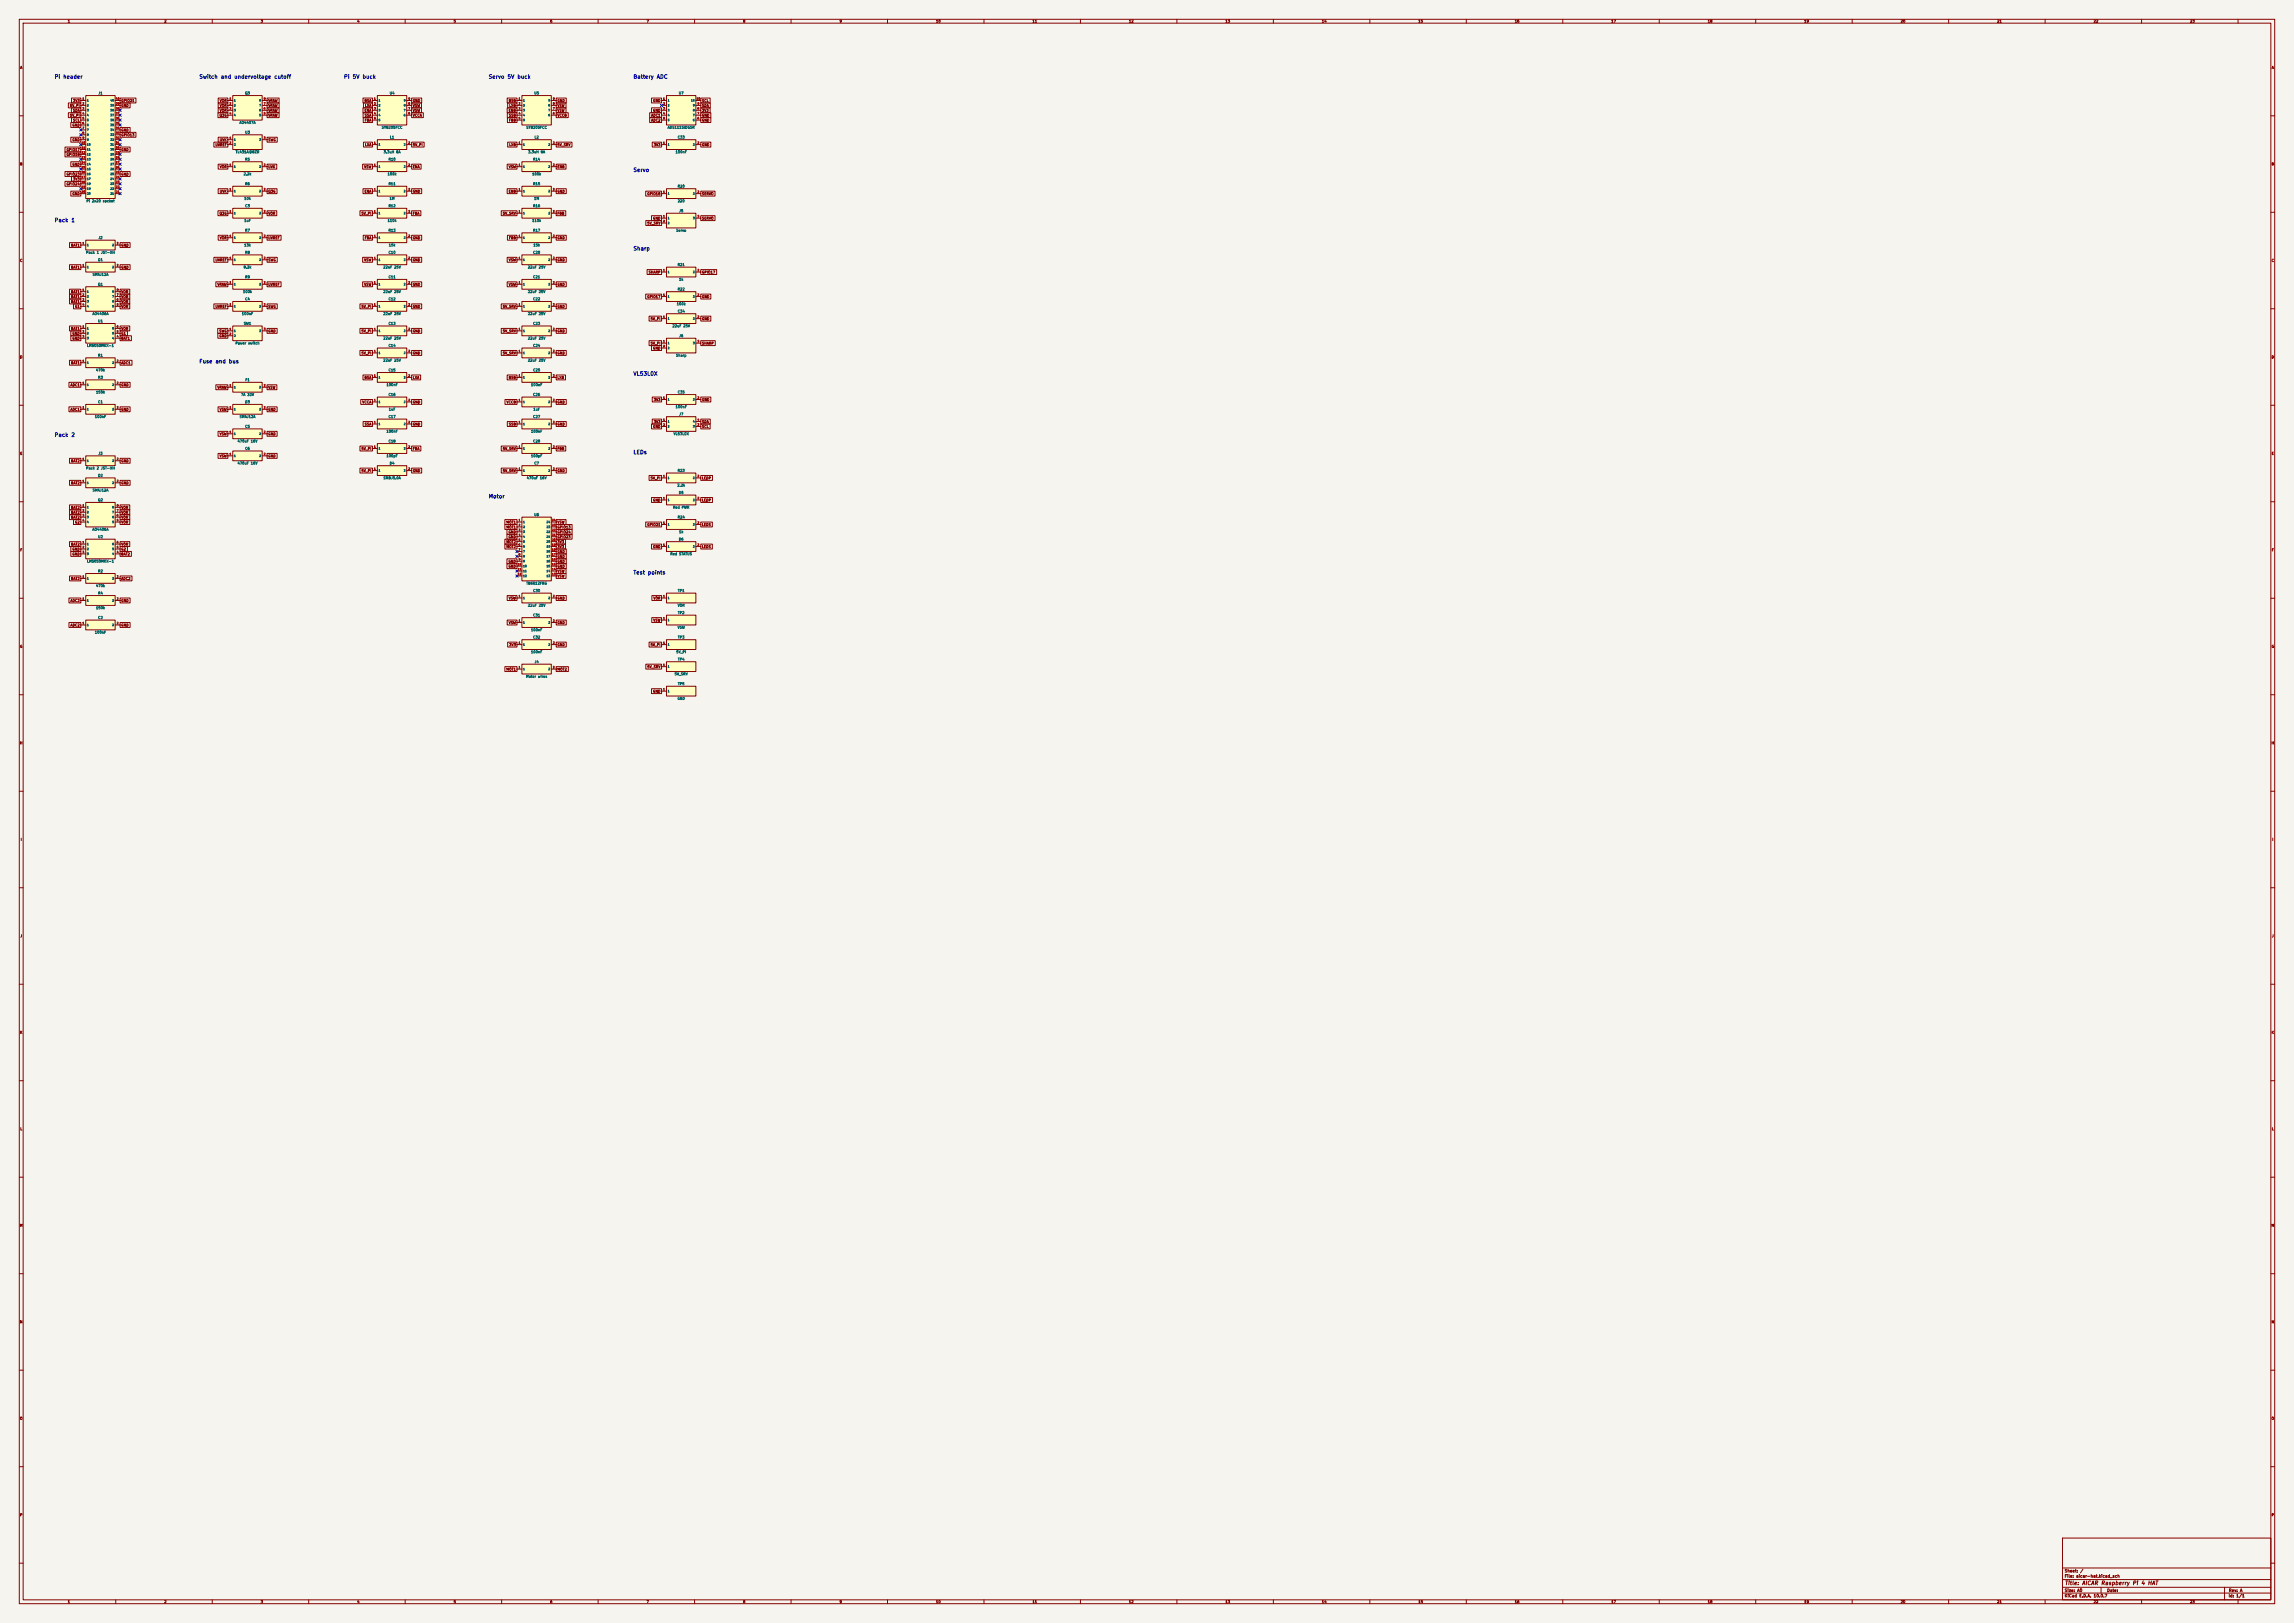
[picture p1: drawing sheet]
<svg xmlns="http://www.w3.org/2000/svg" width="1189mm" height="841mm" viewBox="0 0 1189 841" stroke-linecap="round" stroke-linejoin="round" font-family="sans-serif">
<defs><g id="words">
<g font-size="2" fill="#0000c2">
<text x="28" y="41">Pi header</text>
<text x="103" y="41">Switch and undervoltage cutoff</text>
<text x="178" y="41">Pi 5V buck</text>
<text x="253" y="41">Servo 5V buck</text>
<text x="328" y="41">Battery ADC</text>
<text x="328" y="90">Servo</text>
<text x="28" y="116">Pack 1</text>
<text x="328" y="130">Sharp</text>
<text x="103" y="189">Fuse and bus</text>
<text x="328" y="195">VL53L0X</text>
<text x="28" y="227">Pack 2</text>
<text x="328" y="236">LEDs</text>
<text x="253" y="259">Motor</text>
<text x="328" y="298">Test points</text>
</g>
<text font-size="2" fill="#840000" x="1070" y="822">Title: AICAR Raspberry Pi 4 HAT</text>
<g font-size="1.5" fill="#840000">
<text x="1070" y="815">Sheet: /</text>
<text x="1070" y="818">File: aicar-hat.kicad_sch</text>
<text x="1070" y="825">Size: A0</text>
<text x="1092" y="825">Date:</text>
<text x="1155" y="825">Rev: A</text>
<text x="1070" y="828">KiCad E.D.A. 10.0.7</text>
<text x="1155" y="828">Id: 1/1</text>
</g>
<g font-size="1.3" fill="#840000">
<text x="35" y="12">1</text>
<text x="85" y="12">2</text>
<text x="135" y="12">3</text>
<text x="185" y="12">4</text>
<text x="235" y="12">5</text>
<text x="285" y="12">6</text>
<text x="335" y="12">7</text>
<text x="385" y="12">8</text>
<text x="435" y="12">9</text>
<text x="485" y="12">10</text>
<text x="535" y="12">11</text>
<text x="585" y="12">12</text>
<text x="635" y="12">13</text>
<text x="685" y="12">14</text>
<text x="735" y="12">15</text>
<text x="785" y="12">16</text>
<text x="835" y="12">17</text>
<text x="885" y="12">18</text>
<text x="935" y="12">19</text>
<text x="985" y="12">20</text>
<text x="1035" y="12">21</text>
<text x="1085" y="12">22</text>
<text x="1135" y="12">23</text>
<text x="10" y="36">A</text>
<text x="1177" y="36">A</text>
<text x="38" y="53">3V3</text>
<text x="63" y="53">GPIO21</text>
<text x="114" y="53">VOR</text>
<text x="139" y="53">VRAW</text>
<text x="189" y="53">BSA</text>
<text x="214" y="53">GND</text>
<text x="264" y="53">BSB</text>
<text x="289" y="53">GND</text>
<text x="338" y="53">GND</text>
<text x="364" y="53">SCL</text>
<text x="36" y="56">5V_PI</text>
<text x="38" y="58">SDA</text>
<text x="63" y="56">GND</text>
<text x="114" y="56">VOR</text>
<text x="114" y="58">VOR</text>
<text x="139" y="58">VRAW</text>
<text x="139" y="56">VRAW</text>
<text x="189" y="58">ENA</text>
<text x="189" y="56">LXA</text>
<text x="214" y="58">VSW</text>
<text x="214" y="56">VSW</text>
<text x="264" y="58">ENB</text>
<text x="264" y="56">LXB</text>
<text x="289" y="58">VSW</text>
<text x="289" y="56">VSW</text>
<text x="338" y="58">GND</text>
<text x="364" y="58">3V3</text>
<text x="364" y="56">SDA</text>
<text x="36" y="61">5V_PI</text>
<text x="37" y="66">GND</text>
<text x="38" y="63">SCL</text>
<text x="114" y="61">Q3G</text>
<text x="139" y="61">VRAW</text>
<text x="189" y="61">SSA</text>
<text x="189" y="63">FBA</text>
<text x="214" y="61">VCCA</text>
<text x="264" y="61">SSB</text>
<text x="264" y="63">FBB</text>
<text x="289" y="61">VCCB</text>
<text x="337" y="61">ADC1</text>
<text x="337" y="63">ADC2</text>
<text x="364" y="63">GND</text>
<text x="364" y="61">GND</text>
<text x="63" y="71">GPIO13</text>
<text x="63" y="68">GND</text>
<text x="37" y="73">GND</text>
<text x="111" y="76">UVREF</text>
<text x="114" y="73">UVK</text>
<text x="139" y="73">SWG</text>
<text x="189" y="76">LXA</text>
<text x="214" y="76">5V_PI</text>
<text x="264" y="76">LXB</text>
<text x="289" y="76">5V_SRV</text>
<text x="339" y="76">3V3</text>
<text x="364" y="76">GND</text>
<text x="34" y="79">GPIO17</text>
<text x="34" y="81">GPIO18</text>
<text x="63" y="79">GND</text>
<text x="10" y="86">B</text>
<text x="37" y="86">GND</text>
<text x="114" y="87">VOR</text>
<text x="139" y="87">UVK</text>
<text x="189" y="87">VSW</text>
<text x="214" y="87">ENA</text>
<text x="264" y="87">VSW</text>
<text x="289" y="87">ENB</text>
<text x="1177" y="86">B</text>
<text x="34" y="91">GPIO23</text>
<text x="38" y="94">3V3</text>
<text x="63" y="91">GND</text>
<text x="34" y="96">GPIO24</text>
<text x="37" y="101">GND</text>
<text x="114" y="100">UVK</text>
<text x="139" y="100">Q3G</text>
<text x="189" y="100">ENA</text>
<text x="214" y="100">GND</text>
<text x="264" y="100">ENB</text>
<text x="289" y="100">GND</text>
<text x="335" y="101">GPIO18</text>
<text x="364" y="101">SERVO</text>
<text x="114" y="112">Q3G</text>
<text x="139" y="112">VOR</text>
<text x="187" y="112">5V_PI</text>
<text x="214" y="112">FBA</text>
<text x="260" y="112">5V_SRV</text>
<text x="289" y="112">FBB</text>
<text x="335" y="117">5V_SRV</text>
<text x="338" y="114">GND</text>
<text x="364" y="114">SERVO</text>
<text x="114" y="124">VOR</text>
<text x="139" y="124">UVREF</text>
<text x="189" y="124">FBA</text>
<text x="214" y="124">GND</text>
<text x="264" y="124">FBB</text>
<text x="289" y="124">GND</text>
<text x="37" y="128">BAT1</text>
<text x="63" y="128">GND</text>
<text x="10" y="136">C</text>
<text x="111" y="136">UVREF</text>
<text x="139" y="136">SWG</text>
<text x="189" y="136">VSW</text>
<text x="214" y="136">GND</text>
<text x="264" y="136">VSW</text>
<text x="289" y="136">GND</text>
<text x="1177" y="136">C</text>
<text x="37" y="139">BAT1</text>
<text x="63" y="139">GND</text>
<text x="336" y="142">SHARP</text>
<text x="364" y="142">GPIO17</text>
<text x="113" y="148">VRAW</text>
<text x="139" y="148">UVREF</text>
<text x="189" y="148">VSW</text>
<text x="214" y="148">GND</text>
<text x="264" y="148">VSW</text>
<text x="289" y="148">GND</text>
<text x="37" y="152">BAT1</text>
<text x="37" y="155">BAT1</text>
<text x="63" y="155">VOR</text>
<text x="63" y="152">VOR</text>
<text x="335" y="155">GPIO17</text>
<text x="364" y="155">GND</text>
<text x="37" y="157">BAT1</text>
<text x="39" y="160">G1</text>
<text x="63" y="157">VOR</text>
<text x="63" y="160">VOR</text>
<text x="111" y="160">UVREF</text>
<text x="139" y="160">SWG</text>
<text x="187" y="160">5V_PI</text>
<text x="214" y="160">GND</text>
<text x="260" y="160">5V_SRV</text>
<text x="289" y="160">GND</text>
<text x="337" y="166">5V_PI</text>
<text x="364" y="166">GND</text>
<text x="37" y="171">BAT1</text>
<text x="37" y="174">GND</text>
<text x="63" y="171">VOR</text>
<text x="63" y="174">G1</text>
<text x="113" y="173">SWG</text>
<text x="139" y="173">GND</text>
<text x="187" y="173">5V_PI</text>
<text x="214" y="173">GND</text>
<text x="260" y="173">5V_SRV</text>
<text x="289" y="173">GND</text>
<text x="37" y="176">GND</text>
<text x="63" y="176">BAT1</text>
<text x="114" y="175">GND</text>
<text x="337" y="179">5V_PI</text>
<text x="364" y="179">SHARP</text>
<text x="10" y="186">D</text>
<text x="187" y="184">5V_PI</text>
<text x="214" y="184">GND</text>
<text x="260" y="184">5V_SRV</text>
<text x="289" y="184">GND</text>
<text x="338" y="181">GND</text>
<text x="1177" y="186">D</text>
<text x="37" y="189">BAT1</text>
<text x="63" y="189">ADC1</text>
<text x="189" y="197">BSA</text>
<text x="214" y="197">LXA</text>
<text x="264" y="197">BSB</text>
<text x="289" y="197">LXB</text>
<text x="36" y="200">ADC1</text>
<text x="63" y="200">GND</text>
<text x="113" y="202">VRAW</text>
<text x="139" y="202">VSW</text>
<text x="188" y="209">VCCA</text>
<text x="214" y="209">GND</text>
<text x="262" y="209">VCCB</text>
<text x="289" y="209">GND</text>
<text x="339" y="208">3V3</text>
<text x="364" y="208">GND</text>
<text x="36" y="213">ADC1</text>
<text x="63" y="213">GND</text>
<text x="114" y="213">VSW</text>
<text x="139" y="213">GND</text>
<text x="189" y="221">SSA</text>
<text x="214" y="221">GND</text>
<text x="264" y="221">SSB</text>
<text x="289" y="221">GND</text>
<text x="339" y="219">3V3</text>
<text x="364" y="219">SDA</text>
<text x="114" y="226">VSW</text>
<text x="139" y="226">GND</text>
<text x="338" y="222">GND</text>
<text x="364" y="222">SCL</text>
<text x="187" y="233">5V_PI</text>
<text x="214" y="233">FBA</text>
<text x="260" y="233">5V_SRV</text>
<text x="289" y="233">FBB</text>
<text x="10" y="236">E</text>
<text x="37" y="240">BAT2</text>
<text x="63" y="240">GND</text>
<text x="114" y="237">VSW</text>
<text x="139" y="237">GND</text>
<text x="1177" y="236">E</text>
<text x="187" y="245">5V_PI</text>
<text x="214" y="245">GND</text>
<text x="260" y="245">5V_SRV</text>
<text x="289" y="245">GND</text>
<text x="37" y="251">BAT2</text>
<text x="63" y="251">GND</text>
<text x="337" y="249">5V_PI</text>
<text x="364" y="249">LEDP</text>
<text x="37" y="264">BAT2</text>
<text x="63" y="264">VOR</text>
<text x="338" y="260">GND</text>
<text x="364" y="260">LEDP</text>
<text x="37" y="266">BAT2</text>
<text x="37" y="269">BAT2</text>
<text x="63" y="266">VOR</text>
<text x="63" y="269">VOR</text>
<text x="39" y="272">G2</text>
<text x="63" y="272">VOR</text>
<text x="262" y="272">MOT1</text>
<text x="262" y="274">MOT1</text>
<text x="289" y="272">VSW</text>
<text x="289" y="274">GPIO13</text>
<text x="335" y="273">GPIO21</text>
<text x="364" y="273">LEDS</text>
<text x="262" y="282">MOT2</text>
<text x="263" y="277">GND</text>
<text x="263" y="279">GND</text>
<text x="289" y="282">3V3</text>
<text x="289" y="279">GPIO23</text>
<text x="289" y="277">GPIO24</text>
<text x="10" y="286">F</text>
<text x="37" y="283">BAT2</text>
<text x="37" y="286">GND</text>
<text x="63" y="283">VOR</text>
<text x="63" y="286">G2</text>
<text x="262" y="284">MOT2</text>
<text x="289" y="284">3V3</text>
<text x="289" y="287">GND</text>
<text x="338" y="284">GND</text>
<text x="364" y="284">LEDS</text>
<text x="1177" y="286">F</text>
<text x="37" y="288">GND</text>
<text x="63" y="288">BAT2</text>
<text x="263" y="292">GND</text>
<text x="289" y="289">GND</text>
<text x="289" y="292">GND</text>
<text x="263" y="294">GND</text>
<text x="289" y="300">VSW</text>
<text x="289" y="297">VSW</text>
<text x="289" y="294">GND</text>
<text x="37" y="301">BAT2</text>
<text x="63" y="301">ADC2</text>
<text x="264" y="311">VSW</text>
<text x="289" y="311">GND</text>
<text x="339" y="311">VOR</text>
<text x="36" y="312">ADC2</text>
<text x="63" y="312">GND</text>
<text x="264" y="324">VSW</text>
<text x="289" y="324">GND</text>
<text x="338" y="322">VSW</text>
<text x="36" y="325">ADC2</text>
<text x="63" y="325">GND</text>
<text x="10" y="336">G</text>
<text x="264" y="335">3V3</text>
<text x="289" y="335">GND</text>
<text x="337" y="335">5V_PI</text>
<text x="1177" y="336">G</text>
<text x="262" y="348">MOT1</text>
<text x="289" y="348">MOT2</text>
<text x="335" y="346">5V_SRV</text>
<text x="338" y="359">GND</text>
<text x="10" y="386">H</text>
<text x="1177" y="386">H</text>
<text x="11" y="436">I</text>
<text x="1178" y="436">I</text>
<text x="10" y="486">J</text>
<text x="1177" y="486">J</text>
<text x="10" y="536">K</text>
<text x="1177" y="536">K</text>
<text x="10" y="586">L</text>
<text x="1177" y="586">L</text>
<text x="10" y="636">M</text>
<text x="1177" y="636">M</text>
<text x="10" y="686">N</text>
<text x="1177" y="686">N</text>
<text x="10" y="736">O</text>
<text x="1177" y="736">O</text>
<text x="10" y="786">P</text>
<text x="1177" y="786">P</text>
<text x="35" y="831">1</text>
<text x="85" y="831">2</text>
<text x="135" y="831">3</text>
<text x="185" y="831">4</text>
<text x="235" y="831">5</text>
<text x="285" y="831">6</text>
<text x="335" y="831">7</text>
<text x="385" y="831">8</text>
<text x="435" y="831">9</text>
<text x="485" y="831">10</text>
<text x="535" y="831">11</text>
<text x="585" y="831">12</text>
<text x="635" y="831">13</text>
<text x="685" y="831">14</text>
<text x="735" y="831">15</text>
<text x="785" y="831">16</text>
<text x="835" y="831">17</text>
<text x="885" y="831">18</text>
<text x="935" y="831">19</text>
<text x="985" y="831">20</text>
<text x="1035" y="831">21</text>
<text x="1085" y="831">22</text>
<text x="1135" y="831">23</text>
</g>
<g font-size="1.3" fill="#006464">
<text x="51" y="49">J1</text>
<text x="127" y="49">Q3</text>
<text x="202" y="49">U4</text>
<text x="277" y="49">U5</text>
<text x="352" y="49">U7</text>
<text x="124" y="64">AO4407A</text>
<text x="127" y="70">U3</text>
<text x="198" y="67">SY8205FCC</text>
<text x="273" y="67">SY8205FCC</text>
<text x="346" y="67">ADS1115IDGSR</text>
<text x="202" y="72">L1</text>
<text x="277" y="72">L2</text>
<text x="351" y="72">C33</text>
<text x="122" y="80">TL431AIDBZR</text>
<text x="127" y="84">R5</text>
<text x="199" y="80">3.3uH 8A</text>
<text x="201" y="84">R10</text>
<text x="274" y="80">3.3uH 8A</text>
<text x="276" y="84">R14</text>
<text x="350" y="80">100nF</text>
<text x="126" y="91">2.2k</text>
<text x="201" y="91">100k</text>
<text x="276" y="91">100k</text>
<text x="127" y="96">R6</text>
<text x="201" y="96">R11</text>
<text x="276" y="96">R15</text>
<text x="351" y="97">R20</text>
<text x="45" y="105">Pi 2x20 socket</text>
<text x="126" y="104">10k</text>
<text x="127" y="108">C3</text>
<text x="201" y="108">R12</text>
<text x="202" y="104">1M</text>
<text x="276" y="108">R16</text>
<text x="277" y="104">1M</text>
<text x="351" y="105">220</text>
<text x="352" y="110">J5</text>
<text x="126" y="115">1uF</text>
<text x="201" y="115">110k</text>
<text x="276" y="115">110k</text>
<text x="51" y="124">J2</text>
<text x="127" y="120">R7</text>
<text x="201" y="120">R13</text>
<text x="276" y="120">R17</text>
<text x="350" y="120">Servo</text>
<text x="44" y="132">Pack 1 JST-XH</text>
<text x="126" y="128">13k</text>
<text x="127" y="132">R8</text>
<text x="201" y="132">C10</text>
<text x="201" y="128">15k</text>
<text x="276" y="132">C20</text>
<text x="276" y="128">15k</text>
<text x="51" y="136">D1</text>
<text x="48" y="143">SMAJ12A</text>
<text x="126" y="139">8.2k</text>
<text x="199" y="139">22uF 25V</text>
<text x="273" y="139">22uF 25V</text>
<text x="351" y="138">R21</text>
<text x="51" y="148">Q1</text>
<text x="127" y="144">R9</text>
<text x="201" y="144">C11</text>
<text x="276" y="144">C21</text>
<text x="352" y="146">1k</text>
<text x="126" y="152">100k</text>
<text x="127" y="156">C4</text>
<text x="199" y="152">22uF 25V</text>
<text x="201" y="156">C12</text>
<text x="273" y="152">22uF 25V</text>
<text x="276" y="156">C22</text>
<text x="351" y="151">R22</text>
<text x="351" y="158">100k</text>
<text x="48" y="164">AO4406A</text>
<text x="51" y="167">U1</text>
<text x="125" y="164">100nF</text>
<text x="199" y="164">22uF 25V</text>
<text x="273" y="164">22uF 25V</text>
<text x="351" y="162">C34</text>
<text x="126" y="169">SW1</text>
<text x="201" y="169">C13</text>
<text x="276" y="169">C23</text>
<text x="348" y="170">22uF 25V</text>
<text x="122" y="179">Power switch</text>
<text x="199" y="176">22uF 25V</text>
<text x="273" y="176">22uF 25V</text>
<text x="352" y="175">J6</text>
<text x="45" y="180">LM5050MKX-1</text>
<text x="51" y="185">R1</text>
<text x="201" y="180">C14</text>
<text x="276" y="180">C24</text>
<text x="350" y="185">Sharp</text>
<text x="199" y="188">22uF 25V</text>
<text x="273" y="188">22uF 25V</text>
<text x="50" y="193">470k</text>
<text x="51" y="197">R3</text>
<text x="127" y="198">F1</text>
<text x="201" y="193">C15</text>
<text x="276" y="193">C25</text>
<text x="200" y="200">100nF</text>
<text x="275" y="200">100nF</text>
<text x="50" y="204">150k</text>
<text x="51" y="209">C1</text>
<text x="125" y="205">7A 32V</text>
<text x="127" y="209">D3</text>
<text x="201" y="205">C16</text>
<text x="276" y="205">C26</text>
<text x="351" y="204">C35</text>
<text x="201" y="213">1uF</text>
<text x="276" y="213">1uF</text>
<text x="350" y="212">100nF</text>
<text x="352" y="216">J7</text>
<text x="49" y="217">100nF</text>
<text x="124" y="217">SMAJ12A</text>
<text x="127" y="222">C5</text>
<text x="201" y="217">C17</text>
<text x="276" y="217">C27</text>
<text x="200" y="224">100nF</text>
<text x="275" y="224">100nF</text>
<text x="349" y="226">VL53L0X</text>
<text x="123" y="230">470uF 16V</text>
<text x="127" y="233">C6</text>
<text x="201" y="230">C18</text>
<text x="276" y="230">C28</text>
<text x="51" y="236">J3</text>
<text x="200" y="237">100pF</text>
<text x="275" y="237">100pF</text>
<text x="44" y="244">Pack 2 JST-XH</text>
<text x="123" y="241">470uF 16V</text>
<text x="202" y="241">D4</text>
<text x="277" y="241">C7</text>
<text x="351" y="245">R23</text>
<text x="51" y="247">D2</text>
<text x="199" y="249">SMBJ5.0A</text>
<text x="273" y="249">470uF 16V</text>
<text x="48" y="255">SMAJ12A</text>
<text x="351" y="252">2.2k</text>
<text x="352" y="256">D5</text>
<text x="51" y="260">Q2</text>
<text x="349" y="264">Red PWR</text>
<text x="277" y="268">U6</text>
<text x="351" y="269">R24</text>
<text x="48" y="275">AO4406A</text>
<text x="51" y="279">U2</text>
<text x="352" y="280">D6</text>
<text x="352" y="277">1k</text>
<text x="347" y="288">Red STATUS</text>
<text x="45" y="292">LM5050MKX-1</text>
<text x="51" y="297">R2</text>
<text x="50" y="304">470k</text>
<text x="273" y="303">TB6612FNG</text>
<text x="51" y="308">R4</text>
<text x="276" y="307">C30</text>
<text x="351" y="307">TP1</text>
<text x="50" y="316">150k</text>
<text x="273" y="315">22uF 25V</text>
<text x="351" y="315">VOR</text>
<text x="51" y="321">C2</text>
<text x="276" y="320">C31</text>
<text x="351" y="318">TP2</text>
<text x="49" y="329">100nF</text>
<text x="275" y="327">100nF</text>
<text x="351" y="326">VSW</text>
<text x="276" y="331">C32</text>
<text x="351" y="331">TP3</text>
<text x="275" y="339">100nF</text>
<text x="350" y="339">5V_PI</text>
<text x="277" y="344">J4</text>
<text x="351" y="343">TP4</text>
<text x="272" y="351">Motor wires</text>
<text x="350" y="350">5V_SRV</text>
<text x="351" y="355">TP5</text>
<text x="351" y="363">GND</text>
</g>
<g font-size="1" fill="#a90000">
<text x="43" y="52">1</text>
<text x="60" y="52">40</text>
<text x="119" y="52">1</text>
<text x="137" y="52">8</text>
<text x="194" y="52">1</text>
<text x="212" y="52">9</text>
<text x="269" y="52">1</text>
<text x="286" y="52">9</text>
<text x="344" y="52">1</text>
<text x="361" y="52">10</text>
<text x="43" y="54">2</text>
<text x="43" y="57">3</text>
<text x="43" y="60">4</text>
<text x="60" y="60">37</text>
<text x="60" y="57">38</text>
<text x="60" y="54">39</text>
<text x="119" y="54">2</text>
<text x="119" y="57">3</text>
<text x="119" y="60">4</text>
<text x="137" y="60">5</text>
<text x="137" y="57">6</text>
<text x="137" y="54">7</text>
<text x="194" y="54">2</text>
<text x="194" y="57">3</text>
<text x="194" y="60">4</text>
<text x="212" y="60">6</text>
<text x="212" y="57">7</text>
<text x="212" y="54">8</text>
<text x="269" y="54">2</text>
<text x="269" y="57">3</text>
<text x="269" y="60">4</text>
<text x="286" y="60">6</text>
<text x="286" y="57">7</text>
<text x="286" y="54">8</text>
<text x="344" y="54">2</text>
<text x="344" y="57">3</text>
<text x="344" y="60">4</text>
<text x="361" y="60">7</text>
<text x="361" y="57">8</text>
<text x="361" y="54">9</text>
<text x="43" y="62">5</text>
<text x="43" y="65">6</text>
<text x="60" y="65">35</text>
<text x="60" y="62">36</text>
<text x="194" y="62">5</text>
<text x="269" y="62">5</text>
<text x="344" y="62">5</text>
<text x="361" y="62">6</text>
<text x="43" y="67">7</text>
<text x="43" y="70">8</text>
<text x="60" y="70">33</text>
<text x="60" y="67">34</text>
<text x="42" y="75">10</text>
<text x="42" y="77">11</text>
<text x="43" y="72">9</text>
<text x="60" y="77">30</text>
<text x="60" y="75">31</text>
<text x="60" y="72">32</text>
<text x="119" y="72">1</text>
<text x="119" y="75">2</text>
<text x="137" y="72">3</text>
<text x="194" y="75">1</text>
<text x="212" y="75">2</text>
<text x="269" y="75">1</text>
<text x="286" y="75">2</text>
<text x="344" y="75">1</text>
<text x="361" y="75">2</text>
<text x="42" y="80">12</text>
<text x="42" y="82">13</text>
<text x="60" y="82">28</text>
<text x="60" y="80">29</text>
<text x="42" y="85">14</text>
<text x="42" y="87">15</text>
<text x="42" y="90">16</text>
<text x="60" y="90">25</text>
<text x="60" y="87">26</text>
<text x="60" y="85">27</text>
<text x="119" y="86">1</text>
<text x="137" y="86">2</text>
<text x="194" y="86">1</text>
<text x="212" y="86">2</text>
<text x="269" y="86">1</text>
<text x="286" y="86">2</text>
<text x="42" y="93">17</text>
<text x="42" y="95">18</text>
<text x="60" y="95">23</text>
<text x="60" y="93">24</text>
<text x="42" y="98">19</text>
<text x="42" y="100">20</text>
<text x="60" y="100">21</text>
<text x="60" y="98">22</text>
<text x="119" y="99">1</text>
<text x="137" y="99">2</text>
<text x="194" y="99">1</text>
<text x="212" y="99">2</text>
<text x="269" y="99">1</text>
<text x="286" y="99">2</text>
<text x="344" y="100">1</text>
<text x="361" y="100">2</text>
<text x="119" y="110">1</text>
<text x="137" y="110">2</text>
<text x="194" y="110">1</text>
<text x="212" y="110">2</text>
<text x="269" y="110">1</text>
<text x="286" y="110">2</text>
<text x="344" y="113">1</text>
<text x="361" y="113">3</text>
<text x="344" y="115">2</text>
<text x="119" y="123">1</text>
<text x="137" y="123">2</text>
<text x="194" y="123">1</text>
<text x="212" y="123">2</text>
<text x="269" y="123">1</text>
<text x="286" y="123">2</text>
<text x="43" y="127">1</text>
<text x="60" y="127">2</text>
<text x="119" y="134">1</text>
<text x="137" y="134">2</text>
<text x="194" y="134">1</text>
<text x="212" y="134">2</text>
<text x="269" y="134">1</text>
<text x="286" y="134">2</text>
<text x="43" y="138">1</text>
<text x="60" y="138">2</text>
<text x="344" y="141">1</text>
<text x="361" y="141">2</text>
<text x="119" y="147">1</text>
<text x="137" y="147">2</text>
<text x="194" y="147">1</text>
<text x="212" y="147">2</text>
<text x="269" y="147">1</text>
<text x="286" y="147">2</text>
<text x="43" y="151">1</text>
<text x="43" y="153">2</text>
<text x="60" y="153">7</text>
<text x="60" y="151">8</text>
<text x="344" y="153">1</text>
<text x="361" y="153">2</text>
<text x="43" y="156">3</text>
<text x="43" y="159">4</text>
<text x="60" y="159">5</text>
<text x="60" y="156">6</text>
<text x="119" y="159">1</text>
<text x="137" y="159">2</text>
<text x="194" y="159">1</text>
<text x="212" y="159">2</text>
<text x="269" y="159">1</text>
<text x="286" y="159">2</text>
<text x="344" y="165">1</text>
<text x="361" y="165">2</text>
<text x="43" y="170">1</text>
<text x="43" y="173">2</text>
<text x="60" y="173">5</text>
<text x="60" y="170">6</text>
<text x="119" y="171">1</text>
<text x="119" y="174">2</text>
<text x="137" y="171">3</text>
<text x="194" y="171">1</text>
<text x="212" y="171">2</text>
<text x="269" y="171">1</text>
<text x="286" y="171">2</text>
<text x="43" y="175">3</text>
<text x="60" y="175">4</text>
<text x="344" y="178">1</text>
<text x="361" y="178">3</text>
<text x="194" y="183">1</text>
<text x="212" y="183">2</text>
<text x="269" y="183">1</text>
<text x="286" y="183">2</text>
<text x="344" y="180">2</text>
<text x="43" y="188">1</text>
<text x="60" y="188">2</text>
<text x="194" y="195">1</text>
<text x="212" y="195">2</text>
<text x="269" y="195">1</text>
<text x="286" y="195">2</text>
<text x="43" y="199">1</text>
<text x="60" y="199">2</text>
<text x="119" y="200">1</text>
<text x="137" y="200">2</text>
<text x="194" y="208">1</text>
<text x="212" y="208">2</text>
<text x="269" y="208">1</text>
<text x="286" y="208">2</text>
<text x="344" y="207">1</text>
<text x="361" y="207">2</text>
<text x="43" y="212">1</text>
<text x="60" y="212">2</text>
<text x="119" y="212">1</text>
<text x="137" y="212">2</text>
<text x="194" y="220">1</text>
<text x="212" y="220">2</text>
<text x="269" y="220">1</text>
<text x="286" y="220">2</text>
<text x="344" y="218">1</text>
<text x="344" y="221">2</text>
<text x="361" y="221">3</text>
<text x="361" y="218">4</text>
<text x="119" y="225">1</text>
<text x="137" y="225">2</text>
<text x="194" y="232">1</text>
<text x="212" y="232">2</text>
<text x="269" y="232">1</text>
<text x="286" y="232">2</text>
<text x="43" y="239">1</text>
<text x="60" y="239">2</text>
<text x="119" y="236">1</text>
<text x="137" y="236">2</text>
<text x="194" y="244">1</text>
<text x="212" y="244">2</text>
<text x="269" y="244">1</text>
<text x="286" y="244">2</text>
<text x="43" y="250">1</text>
<text x="60" y="250">2</text>
<text x="344" y="247">1</text>
<text x="361" y="247">2</text>
<text x="43" y="263">1</text>
<text x="60" y="263">8</text>
<text x="344" y="259">1</text>
<text x="361" y="259">2</text>
<text x="43" y="265">2</text>
<text x="43" y="268">3</text>
<text x="60" y="268">6</text>
<text x="60" y="265">7</text>
<text x="43" y="270">4</text>
<text x="60" y="270">5</text>
<text x="269" y="270">1</text>
<text x="269" y="273">2</text>
<text x="269" y="275">3</text>
<text x="286" y="275">22</text>
<text x="286" y="273">23</text>
<text x="286" y="270">24</text>
<text x="344" y="272">1</text>
<text x="361" y="272">2</text>
<text x="43" y="282">1</text>
<text x="60" y="282">6</text>
<text x="269" y="278">4</text>
<text x="269" y="280">5</text>
<text x="286" y="280">20</text>
<text x="286" y="278">21</text>
<text x="43" y="284">2</text>
<text x="43" y="287">3</text>
<text x="60" y="287">4</text>
<text x="60" y="284">5</text>
<text x="269" y="283">6</text>
<text x="269" y="286">7</text>
<text x="286" y="286">18</text>
<text x="286" y="283">19</text>
<text x="344" y="283">1</text>
<text x="361" y="283">2</text>
<text x="268" y="293">10</text>
<text x="269" y="288">8</text>
<text x="269" y="291">9</text>
<text x="286" y="293">15</text>
<text x="286" y="291">16</text>
<text x="286" y="288">17</text>
<text x="43" y="300">1</text>
<text x="60" y="300">2</text>
<text x="268" y="296">11</text>
<text x="268" y="298">12</text>
<text x="286" y="298">13</text>
<text x="286" y="296">14</text>
<text x="43" y="311">1</text>
<text x="60" y="311">2</text>
<text x="269" y="310">1</text>
<text x="286" y="310">2</text>
<text x="344" y="310">1</text>
<text x="43" y="324">1</text>
<text x="60" y="324">2</text>
<text x="269" y="322">1</text>
<text x="286" y="322">2</text>
<text x="344" y="321">1</text>
<text x="269" y="334">1</text>
<text x="286" y="334">2</text>
<text x="344" y="334">1</text>
<text x="269" y="347">1</text>
<text x="286" y="347">2</text>
<text x="344" y="345">1</text>
<text x="344" y="358">1</text>
</g>
<g font-size="1" fill="#006464">
<text x="45" y="53">1</text>
<text x="57" y="53">40</text>
<text x="121" y="53">1</text>
<text x="134" y="53">8</text>
<text x="196" y="53">1</text>
<text x="209" y="53">9</text>
<text x="271" y="53">1</text>
<text x="284" y="53">9</text>
<text x="346" y="53">1</text>
<text x="358" y="53">10</text>
<text x="45" y="55">2</text>
<text x="45" y="58">3</text>
<text x="57" y="58">38</text>
<text x="57" y="55">39</text>
<text x="121" y="55">2</text>
<text x="121" y="58">3</text>
<text x="134" y="58">6</text>
<text x="134" y="55">7</text>
<text x="196" y="55">2</text>
<text x="196" y="58">3</text>
<text x="209" y="58">7</text>
<text x="209" y="55">8</text>
<text x="271" y="55">2</text>
<text x="271" y="58">3</text>
<text x="284" y="58">7</text>
<text x="284" y="55">8</text>
<text x="346" y="55">2</text>
<text x="346" y="58">3</text>
<text x="359" y="58">8</text>
<text x="359" y="55">9</text>
<text x="45" y="60">4</text>
<text x="45" y="63">5</text>
<text x="45" y="66">6</text>
<text x="57" y="66">35</text>
<text x="57" y="63">36</text>
<text x="57" y="60">37</text>
<text x="121" y="60">4</text>
<text x="134" y="60">5</text>
<text x="196" y="60">4</text>
<text x="196" y="63">5</text>
<text x="209" y="60">6</text>
<text x="271" y="60">4</text>
<text x="271" y="63">5</text>
<text x="284" y="60">6</text>
<text x="346" y="60">4</text>
<text x="346" y="63">5</text>
<text x="359" y="63">6</text>
<text x="359" y="60">7</text>
<text x="45" y="68">7</text>
<text x="45" y="71">8</text>
<text x="57" y="71">33</text>
<text x="57" y="68">34</text>
<text x="45" y="73">9</text>
<text x="45" y="76">10</text>
<text x="57" y="76">31</text>
<text x="57" y="73">32</text>
<text x="121" y="73">1</text>
<text x="121" y="76">2</text>
<text x="134" y="73">3</text>
<text x="196" y="76">1</text>
<text x="209" y="76">2</text>
<text x="271" y="76">1</text>
<text x="284" y="76">2</text>
<text x="346" y="76">1</text>
<text x="359" y="76">2</text>
<text x="45" y="78">11</text>
<text x="45" y="81">12</text>
<text x="45" y="83">13</text>
<text x="57" y="83">28</text>
<text x="57" y="81">29</text>
<text x="57" y="78">30</text>
<text x="45" y="86">14</text>
<text x="45" y="88">15</text>
<text x="57" y="88">26</text>
<text x="57" y="86">27</text>
<text x="121" y="87">1</text>
<text x="134" y="87">2</text>
<text x="196" y="87">1</text>
<text x="209" y="87">2</text>
<text x="271" y="87">1</text>
<text x="284" y="87">2</text>
<text x="45" y="91">16</text>
<text x="45" y="93">17</text>
<text x="57" y="93">24</text>
<text x="57" y="91">25</text>
<text x="45" y="96">18</text>
<text x="45" y="99">19</text>
<text x="45" y="101">20</text>
<text x="57" y="101">21</text>
<text x="57" y="99">22</text>
<text x="57" y="96">23</text>
<text x="121" y="100">1</text>
<text x="134" y="100">2</text>
<text x="196" y="100">1</text>
<text x="209" y="100">2</text>
<text x="271" y="100">1</text>
<text x="284" y="100">2</text>
<text x="346" y="101">1</text>
<text x="359" y="101">2</text>
<text x="121" y="111">1</text>
<text x="134" y="111">2</text>
<text x="196" y="111">1</text>
<text x="209" y="111">2</text>
<text x="271" y="111">1</text>
<text x="284" y="111">2</text>
<text x="346" y="114">1</text>
<text x="359" y="114">3</text>
<text x="346" y="116">2</text>
<text x="121" y="124">1</text>
<text x="134" y="124">2</text>
<text x="196" y="124">1</text>
<text x="209" y="124">2</text>
<text x="271" y="124">1</text>
<text x="284" y="124">2</text>
<text x="45" y="128">1</text>
<text x="58" y="128">2</text>
<text x="121" y="135">1</text>
<text x="134" y="135">2</text>
<text x="196" y="135">1</text>
<text x="209" y="135">2</text>
<text x="271" y="135">1</text>
<text x="284" y="135">2</text>
<text x="45" y="139">1</text>
<text x="58" y="139">2</text>
<text x="346" y="142">1</text>
<text x="359" y="142">2</text>
<text x="121" y="148">1</text>
<text x="134" y="148">2</text>
<text x="196" y="148">1</text>
<text x="209" y="148">2</text>
<text x="271" y="148">1</text>
<text x="284" y="148">2</text>
<text x="45" y="152">1</text>
<text x="45" y="154">2</text>
<text x="58" y="154">7</text>
<text x="58" y="152">8</text>
<text x="346" y="154">1</text>
<text x="359" y="154">2</text>
<text x="45" y="157">3</text>
<text x="45" y="160">4</text>
<text x="58" y="160">5</text>
<text x="58" y="157">6</text>
<text x="121" y="160">1</text>
<text x="134" y="160">2</text>
<text x="196" y="160">1</text>
<text x="209" y="160">2</text>
<text x="271" y="160">1</text>
<text x="284" y="160">2</text>
<text x="346" y="166">1</text>
<text x="359" y="166">2</text>
<text x="45" y="171">1</text>
<text x="45" y="173">2</text>
<text x="58" y="173">5</text>
<text x="58" y="171">6</text>
<text x="121" y="172">1</text>
<text x="134" y="172">3</text>
<text x="196" y="172">1</text>
<text x="209" y="172">2</text>
<text x="271" y="172">1</text>
<text x="284" y="172">2</text>
<text x="45" y="176">3</text>
<text x="58" y="176">4</text>
<text x="121" y="175">2</text>
<text x="346" y="179">1</text>
<text x="359" y="179">3</text>
<text x="196" y="184">1</text>
<text x="209" y="184">2</text>
<text x="271" y="184">1</text>
<text x="284" y="184">2</text>
<text x="346" y="181">2</text>
<text x="45" y="189">1</text>
<text x="58" y="189">2</text>
<text x="196" y="196">1</text>
<text x="209" y="196">2</text>
<text x="271" y="196">1</text>
<text x="284" y="196">2</text>
<text x="45" y="200">1</text>
<text x="58" y="200">2</text>
<text x="121" y="201">1</text>
<text x="134" y="201">2</text>
<text x="196" y="209">1</text>
<text x="209" y="209">2</text>
<text x="271" y="209">1</text>
<text x="284" y="209">2</text>
<text x="346" y="208">1</text>
<text x="359" y="208">2</text>
<text x="45" y="213">1</text>
<text x="58" y="213">2</text>
<text x="121" y="213">1</text>
<text x="134" y="213">2</text>
<text x="196" y="220">1</text>
<text x="209" y="220">2</text>
<text x="271" y="220">1</text>
<text x="284" y="220">2</text>
<text x="346" y="219">1</text>
<text x="346" y="222">2</text>
<text x="359" y="222">3</text>
<text x="359" y="219">4</text>
<text x="121" y="226">1</text>
<text x="134" y="226">2</text>
<text x="196" y="233">1</text>
<text x="209" y="233">2</text>
<text x="271" y="233">1</text>
<text x="284" y="233">2</text>
<text x="45" y="240">1</text>
<text x="58" y="240">2</text>
<text x="121" y="237">1</text>
<text x="134" y="237">2</text>
<text x="196" y="245">1</text>
<text x="209" y="245">2</text>
<text x="271" y="245">1</text>
<text x="284" y="245">2</text>
<text x="45" y="251">1</text>
<text x="58" y="251">2</text>
<text x="346" y="248">1</text>
<text x="359" y="248">2</text>
<text x="45" y="264">1</text>
<text x="58" y="264">8</text>
<text x="346" y="260">1</text>
<text x="359" y="260">2</text>
<text x="45" y="266">2</text>
<text x="45" y="269">3</text>
<text x="58" y="269">6</text>
<text x="58" y="266">7</text>
<text x="45" y="271">4</text>
<text x="58" y="271">5</text>
<text x="271" y="271">1</text>
<text x="271" y="274">2</text>
<text x="283" y="274">23</text>
<text x="283" y="271">24</text>
<text x="346" y="273">1</text>
<text x="359" y="273">2</text>
<text x="271" y="276">3</text>
<text x="271" y="279">4</text>
<text x="271" y="281">5</text>
<text x="283" y="281">20</text>
<text x="283" y="279">21</text>
<text x="283" y="276">22</text>
<text x="45" y="283">1</text>
<text x="45" y="285">2</text>
<text x="45" y="288">3</text>
<text x="58" y="288">4</text>
<text x="58" y="285">5</text>
<text x="58" y="283">6</text>
<text x="271" y="284">6</text>
<text x="271" y="287">7</text>
<text x="283" y="287">18</text>
<text x="283" y="284">19</text>
<text x="346" y="284">1</text>
<text x="359" y="284">2</text>
<text x="271" y="289">8</text>
<text x="271" y="292">9</text>
<text x="283" y="292">16</text>
<text x="283" y="289">17</text>
<text x="271" y="294">10</text>
<text x="271" y="297">11</text>
<text x="271" y="299">12</text>
<text x="283" y="299">13</text>
<text x="283" y="297">14</text>
<text x="283" y="294">15</text>
<text x="45" y="300">1</text>
<text x="58" y="300">2</text>
<text x="45" y="312">1</text>
<text x="58" y="312">2</text>
<text x="271" y="311">1</text>
<text x="284" y="311">2</text>
<text x="346" y="311">1</text>
<text x="271" y="323">1</text>
<text x="284" y="323">2</text>
<text x="346" y="322">1</text>
<text x="45" y="325">1</text>
<text x="58" y="325">2</text>
<text x="271" y="335">1</text>
<text x="284" y="335">2</text>
<text x="346" y="335">1</text>
<text x="271" y="347">1</text>
<text x="284" y="347">2</text>
<text x="346" y="346">1</text>
<text x="346" y="359">1</text>
</g>
</g></defs>
<path d="M0 0h1189v841h-1189z" fill="#f5f4ef" stroke="#f5f4ef" stroke-width=".52"/>
<g fill="none" stroke="#840000" stroke-width=".52">
<path d="M10 10h1169v821h-1169zM12 12h1165v817h-1165zM60 10v2M110 10v2M160 10v2M210 10v2M260 10v2M310 10v2M360 10v2M410 10v2M460 10v2M510 10v2"/>
<path d="M560 10v2M610 10v2M660 10v2M710 10v2M760 10v2M810 10v2M860 10v2M910 10v2M960 10v2M1010 10v2M1060 10v2M1110 10v2"/>
<path d="M1160 10v2M10 60h2M1177 60h2M10 110h2M1177 110h2M10 160h2M1177 160h2M10 210h2M1177 210h2M10 260h2M1177 260h2M10 310h2"/>
<path d="M1177 310h2M10 360h2M1177 360h2M10 410h2M1177 410h2M10 460h2M1177 460h2M10 510h2M1177 510h2M10 560h2M1177 560h2M10 610h2"/>
<path d="M1177 610h2M10 660h2M1177 660h2M10 710h2M1177 710h2M10 760h2M1177 760h2M1069 797h108v32h-108zM10 810h2M1069 818h108M1069 812h108M1177 810h2"/>
<path d="M60 829v2M110 829v2M160 829v2M210 829v2M260 829v2M310 829v2M360 829v2M410 829v2M460 829v2M510 829v2M560 829v2M610 829v2"/>
<path d="M660 829v2M710 829v2M760 829v2M810 829v2M860 829v2M910 829v2M960 829v2M1010 829v2M1060 829v2M1069 825h108M1069 822h108M1089 822v3"/>
<path d="M1110 829v2M1153 822v7M1160 829v2"/>
</g>
<path d="M121 198h15v5h-15z" fill="#ffffc2"/>
<path d="M121 198h15v5h-15zM118 201h3M136 201h2" fill="none" stroke="#840000" stroke-width=".52"/>
<path d="M345 216h16v8h-16z" fill="#ffffc2"/>
<path d="M343 218h2M345 216h16v8h-16zM361 218h2M343 221h2M361 221h2" fill="none" stroke="#840000" stroke-width=".52"/>
<path d="M345 245h16v5h-16z" fill="#ffffc2"/>
<path d="M343 248h2M345 245h16v5h-16zM361 248h2" fill="none" stroke="#840000" stroke-width=".52"/>
<path d="M44 124h16v6h-16z" fill="#ffffc2"/>
<path d="M42 127h2M44 124h16v6h-16zM60 127h2" fill="none" stroke="#840000" stroke-width=".52"/>
<path d="M44 136h16v5h-16z" fill="#ffffc2"/>
<path d="M42 138h2M44 136h16v5h-16zM60 138h2" fill="none" stroke="#840000" stroke-width=".52"/>
<path d="M345 204h16v6h-16z" fill="#ffffc2"/>
<path d="M343 207h2M345 204h16v6h-16zM361 207h2" fill="none" stroke="#840000" stroke-width=".52"/>
<path d="M345 281h16v5h-16z" fill="#ffffc2"/>
<path d="M343 283h2M345 281h16v5h-16zM361 283h2" fill="none" stroke="#840000" stroke-width=".52"/>
<path d="M345 269h16v5h-16z" fill="#ffffc2"/>
<path d="M343 272h2M345 269h16v5h-16zM361 272h2" fill="none" stroke="#840000" stroke-width=".52"/>
<path d="M345 138h16v6h-16z" fill="#ffffc2"/>
<path d="M345 138h16v6h-16zM343 141h2M361 141h2" fill="none" stroke="#840000" stroke-width=".52"/>
<path d="M345 151h16v5h-16z" fill="#ffffc2"/>
<path d="M343 154h2M345 151h16v5h-16zM361 154h2" fill="none" stroke="#840000" stroke-width=".52"/>
<path d="M345 175h16v8h-16z" fill="#ffffc2"/>
<path d="M343 178h2M345 175h16v8h-16zM361 178h2M343 180h2" fill="none" stroke="#840000" stroke-width=".52"/>
<path d="M345 163h16v5h-16z" fill="#ffffc2"/>
<path d="M343 165h2M345 163h16v5h-16zM361 165h2" fill="none" stroke="#840000" stroke-width=".52"/>
<path d="M345 110h16v8h-16z" fill="#ffffc2"/>
<path d="M343 113h2M343 116h2M345 110h16v8h-16zM361 113h2" fill="none" stroke="#840000" stroke-width=".52"/>
<path d="M345 98h16v5h-16z" fill="#ffffc2"/>
<path d="M345 98h16v5h-16zM343 100h2M361 100h2" fill="none" stroke="#840000" stroke-width=".52"/>
<path d="M345 72h16v5h-16z" fill="#ffffc2"/>
<path d="M343 75h2M345 72h16v5h-16zM361 75h2" fill="none" stroke="#840000" stroke-width=".52"/>
<path d="M345 50h16v15h-16z" fill="#ffffc2"/>
<path d="M343 52h2M343 55h2M343 57h2M343 60h2M345 50h16v15h-16zM361 52h2M361 55h2M361 57h2M361 60h2M343 62h2M361 62h2" fill="none" stroke="#840000" stroke-width=".52"/>
<path d="M345 331h16v6h-16z" fill="#ffffc2"/>
<path d="M343 334h2M345 331h16v6h-16z" fill="none" stroke="#840000" stroke-width=".52"/>
<path d="M44 149h16v12h-16z" fill="#ffffc2"/>
<path d="M42 151h2M42 154h2M42 156h2M42 159h2M44 149h16v12h-16zM60 151h2M60 154h2M60 156h2M60 159h2" fill="none" stroke="#840000" stroke-width=".52"/>
<path d="M345 319h16v5h-16z" fill="#ffffc2"/>
<path d="M345 319h16v5h-16zM343 321h2" fill="none" stroke="#840000" stroke-width=".52"/>
<path d="M345 307h16v5h-16z" fill="#ffffc2"/>
<path d="M343 310h2M345 307h16v5h-16z" fill="none" stroke="#840000" stroke-width=".52"/>
<path d="M271 344h15v5h-15z" fill="#ffffc2"/>
<path d="M268 347h3M271 344h15v5h-15zM286 347h2" fill="none" stroke="#840000" stroke-width=".52"/>
<path d="M271 331h15v6h-15z" fill="#ffffc2"/>
<path d="M268 334h3M271 331h15v6h-15zM286 334h2" fill="none" stroke="#840000" stroke-width=".52"/>
<path d="M271 320h15v5h-15z" fill="#ffffc2"/>
<path d="M268 323h3M271 320h15v5h-15zM286 323h2" fill="none" stroke="#840000" stroke-width=".52"/>
<path d="M44 168h16v10h-16z" fill="#ffffc2"/>
<path d="M42 170h2M42 173h2M42 175h2M44 168h16v10h-16zM60 170h2M60 173h2M60 175h2" fill="none" stroke="#840000" stroke-width=".52"/>
<path d="M44 185h16v5h-16z" fill="#ffffc2"/>
<path d="M42 188h2M44 185h16v5h-16zM60 188h2" fill="none" stroke="#840000" stroke-width=".52"/>
<path d="M271 307h15v5h-15z" fill="#ffffc2"/>
<path d="M268 310h3M271 307h15v5h-15zM286 310h2" fill="none" stroke="#840000" stroke-width=".52"/>
<path d="M345 356h16v5h-16z" fill="#ffffc2"/>
<path d="M343 358h2M345 356h16v5h-16z" fill="none" stroke="#840000" stroke-width=".52"/>
<path d="M345 343h16v5h-16z" fill="#ffffc2"/>
<path d="M343 345h2M345 343h16v5h-16z" fill="none" stroke="#840000" stroke-width=".52"/>
<path d="M271 268h15v33h-15z" fill="#ffffc2"/>
<g fill="none" stroke="#840000" stroke-width=".52">
<path d="M268 271h3M268 273h3M268 276h3M268 278h3M271 268h15v33h-15zM286 271h2M286 273h2M286 276h2M286 278h2M268 281h3M268 283h3M268 286h3"/>
<path d="M268 288h3M268 291h3M268 293h3M268 296h3M268 298h3M286 281h2M286 283h2M286 286h2M286 288h2M286 291h2M286 293h2M286 296h2"/>
<path d="M286 298h2"/>
</g>
<path d="M271 180h15v5h-15z" fill="#ffffc2"/>
<path d="M268 183h3M271 180h15v5h-15zM286 183h2" fill="none" stroke="#840000" stroke-width=".52"/>
<path d="M44 309h16v5h-16z" fill="#ffffc2"/>
<path d="M42 311h2M44 309h16v5h-16zM60 311h2" fill="none" stroke="#840000" stroke-width=".52"/>
<path d="M44 321h16v5h-16z" fill="#ffffc2"/>
<path d="M42 324h2M44 321h16v5h-16zM60 324h2" fill="none" stroke="#840000" stroke-width=".52"/>
<path d="M271 156h15v5h-15z" fill="#ffffc2"/>
<path d="M268 159h3M271 156h15v5h-15zM286 159h2" fill="none" stroke="#840000" stroke-width=".52"/>
<path d="M44 197h16v5h-16z" fill="#ffffc2"/>
<path d="M42 199h2M44 197h16v5h-16zM60 199h2" fill="none" stroke="#840000" stroke-width=".52"/>
<path d="M271 169h15v5h-15z" fill="#ffffc2"/>
<path d="M268 171h3M271 169h15v5h-15zM286 171h2" fill="none" stroke="#840000" stroke-width=".52"/>
<path d="M271 241h15v5h-15z" fill="#ffffc2"/>
<path d="M268 244h3M271 241h15v5h-15zM286 244h2" fill="none" stroke="#840000" stroke-width=".52"/>
<path d="M271 230h15v5h-15z" fill="#ffffc2"/>
<path d="M268 232h3M271 230h15v5h-15zM286 232h2" fill="none" stroke="#840000" stroke-width=".52"/>
<path d="M271 217h15v5h-15z" fill="#ffffc2"/>
<path d="M268 220h3M271 217h15v5h-15zM286 220h2" fill="none" stroke="#840000" stroke-width=".52"/>
<path d="M44 210h16v5h-16z" fill="#ffffc2"/>
<path d="M42 212h2M44 210h16v5h-16zM60 212h2" fill="none" stroke="#840000" stroke-width=".52"/>
<path d="M271 206h15v5h-15z" fill="#ffffc2"/>
<path d="M268 208h3M271 206h15v5h-15zM286 208h2" fill="none" stroke="#840000" stroke-width=".52"/>
<path d="M271 193h15v5h-15z" fill="#ffffc2"/>
<path d="M268 196h3M271 193h15v5h-15zM286 196h2" fill="none" stroke="#840000" stroke-width=".52"/>
<path d="M271 145h15v5h-15z" fill="#ffffc2"/>
<path d="M268 147h3M271 145h15v5h-15zM286 147h2" fill="none" stroke="#840000" stroke-width=".52"/>
<path d="M44 236h16v5h-16z" fill="#ffffc2"/>
<path d="M42 239h2M44 236h16v5h-16zM60 239h2" fill="none" stroke="#840000" stroke-width=".52"/>
<path d="M44 248h16v5h-16z" fill="#ffffc2"/>
<path d="M42 250h2M44 248h16v5h-16zM60 250h2" fill="none" stroke="#840000" stroke-width=".52"/>
<path d="M271 132h15v5h-15z" fill="#ffffc2"/>
<path d="M268 135h3M271 132h15v5h-15zM286 135h2" fill="none" stroke="#840000" stroke-width=".52"/>
<path d="M271 121h15v5h-15z" fill="#ffffc2"/>
<path d="M268 123h3M271 121h15v5h-15zM286 123h2" fill="none" stroke="#840000" stroke-width=".52"/>
<path d="M271 108h15v5h-15z" fill="#ffffc2"/>
<path d="M268 110h3M271 108h15v5h-15zM286 110h2" fill="none" stroke="#840000" stroke-width=".52"/>
<path d="M271 72h15v5h-15z" fill="#ffffc2"/>
<path d="M268 75h3M271 72h15v5h-15zM286 75h2" fill="none" stroke="#840000" stroke-width=".52"/>
<path d="M271 50h15v15h-15z" fill="#ffffc2"/>
<path d="M268 52h3M268 55h3M268 57h3M268 60h3M271 50h15v15h-15zM286 52h2M286 55h2M286 57h2M286 60h2M268 62h3" fill="none" stroke="#840000" stroke-width=".52"/>
<path d="M271 97h15v5h-15z" fill="#ffffc2"/>
<path d="M268 99h3M271 97h15v5h-15zM286 99h2" fill="none" stroke="#840000" stroke-width=".52"/>
<path d="M271 84h15v5h-15z" fill="#ffffc2"/>
<path d="M268 86h3M271 84h15v5h-15zM286 86h2" fill="none" stroke="#840000" stroke-width=".52"/>
<path d="M196 108h15v5h-15z" fill="#ffffc2"/>
<path d="M193 110h3M196 108h15v5h-15zM211 110h2" fill="none" stroke="#840000" stroke-width=".52"/>
<path d="M196 97h15v5h-15z" fill="#ffffc2"/>
<path d="M193 99h3M196 97h15v5h-15zM211 99h2" fill="none" stroke="#840000" stroke-width=".52"/>
<path d="M196 84h15v5h-15z" fill="#ffffc2"/>
<path d="M193 86h3M196 84h15v5h-15zM211 86h2" fill="none" stroke="#840000" stroke-width=".52"/>
<path d="M196 72h15v5h-15z" fill="#ffffc2"/>
<path d="M193 75h3M196 72h15v5h-15zM211 75h2" fill="none" stroke="#840000" stroke-width=".52"/>
<path d="M196 50h15v15h-15z" fill="#ffffc2"/>
<path d="M193 52h3M193 55h3M193 57h3M193 60h3M196 50h15v15h-15zM211 52h2M211 55h2M211 57h2M211 60h2M193 62h3" fill="none" stroke="#840000" stroke-width=".52"/>
<path d="M44 260h16v13h-16z" fill="#ffffc2"/>
<path d="M42 263h2M42 265h2M42 268h2M42 271h2M44 260h16v13h-16zM60 263h2M60 265h2M60 268h2M60 271h2" fill="none" stroke="#840000" stroke-width=".52"/>
<path d="M121 108h15v5h-15z" fill="#ffffc2"/>
<path d="M118 110h3M121 108h15v5h-15zM136 110h2" fill="none" stroke="#840000" stroke-width=".52"/>
<path d="M345 257h16v5h-16z" fill="#ffffc2"/>
<path d="M343 259h2M345 257h16v5h-16zM361 259h2" fill="none" stroke="#840000" stroke-width=".52"/>
<path d="M121 97h15v5h-15z" fill="#ffffc2"/>
<path d="M118 99h3M121 97h15v5h-15zM136 99h2" fill="none" stroke="#840000" stroke-width=".52"/>
<path d="M121 84h15v5h-15z" fill="#ffffc2"/>
<path d="M118 86h3M121 84h15v5h-15zM136 86h2" fill="none" stroke="#840000" stroke-width=".52"/>
<path d="M44 279h16v11h-16z" fill="#ffffc2"/>
<path d="M44 279h16v11h-16zM42 282h2M42 284h2M42 287h2M60 282h2M60 284h2M60 287h2" fill="none" stroke="#840000" stroke-width=".52"/>
<path d="M44 297h16v5h-16z" fill="#ffffc2"/>
<path d="M42 300h2M44 297h16v5h-16zM60 300h2" fill="none" stroke="#840000" stroke-width=".52"/>
<path d="M121 70h15v7h-15z" fill="#ffffc2"/>
<path d="M118 72h3M118 75h3M121 70h15v7h-15zM136 72h2" fill="none" stroke="#840000" stroke-width=".52"/>
<path d="M121 50h15v12h-15z" fill="#ffffc2"/>
<path d="M118 52h3M118 55h3M118 57h3M118 60h3M121 50h15v12h-15zM136 52h2M136 55h2M136 57h2M136 60h2" fill="none" stroke="#840000" stroke-width=".52"/>
<path d="M121 132h15v5h-15z" fill="#ffffc2"/>
<path d="M118 135h3M121 132h15v5h-15zM136 135h2" fill="none" stroke="#840000" stroke-width=".52"/>
<path d="M44 50h16v53h-16z" fill="#ffffc2"/>
<g fill="none" stroke="#840000" stroke-width=".52">
<path d="M42 52h2M42 55h2M42 57h2M42 60h2M44 50h16v53h-16zM60 52h2M60 55h2M60 57h2M60 60h2M42 62h2M42 65h2M42 67h2"/>
<path d="M42 70h2M42 72h2M42 75h2M42 77h2M60 62h2M60 65h2M60 67h2M60 70h2M60 72h2M60 75h2M60 77h2M42 80h2"/>
<path d="M42 83h2M42 85h2M42 88h2M42 90h2M42 93h2M42 95h2M42 98h2M60 80h2M60 83h2M60 85h2M60 88h2M60 90h2"/>
<path d="M60 93h2M60 95h2M60 98h2M42 100h2M60 100h2"/>
</g>
<path d="M121 121h15v5h-15z" fill="#ffffc2"/>
<path d="M118 123h3M121 121h15v5h-15zM136 123h2" fill="none" stroke="#840000" stroke-width=".52"/>
<path d="M196 193h15v5h-15z" fill="#ffffc2"/>
<path d="M193 196h3M196 193h15v5h-15zM211 196h2" fill="none" stroke="#840000" stroke-width=".52"/>
<path d="M196 156h15v5h-15z" fill="#ffffc2"/>
<path d="M193 159h3M196 156h15v5h-15zM211 159h2" fill="none" stroke="#840000" stroke-width=".52"/>
<path d="M121 145h15v5h-15z" fill="#ffffc2"/>
<path d="M118 147h3M121 145h15v5h-15zM136 147h2" fill="none" stroke="#840000" stroke-width=".52"/>
<path d="M196 180h15v5h-15z" fill="#ffffc2"/>
<path d="M193 183h3M196 180h15v5h-15zM211 183h2" fill="none" stroke="#840000" stroke-width=".52"/>
<path d="M196 169h15v5h-15z" fill="#ffffc2"/>
<path d="M193 171h3M196 169h15v5h-15zM211 171h2" fill="none" stroke="#840000" stroke-width=".52"/>
<path d="M121 222h15v5h-15z" fill="#ffffc2"/>
<path d="M118 225h3M121 222h15v5h-15zM136 225h2" fill="none" stroke="#840000" stroke-width=".52"/>
<path d="M196 217h15v5h-15z" fill="#ffffc2"/>
<path d="M193 220h3M196 217h15v5h-15zM211 220h2" fill="none" stroke="#840000" stroke-width=".52"/>
<path d="M121 234h15v5h-15z" fill="#ffffc2"/>
<path d="M118 236h3M121 234h15v5h-15zM136 236h2" fill="none" stroke="#840000" stroke-width=".52"/>
<path d="M196 206h15v5h-15z" fill="#ffffc2"/>
<path d="M193 208h3M196 206h15v5h-15zM211 208h2" fill="none" stroke="#840000" stroke-width=".52"/>
<path d="M196 241h15v5h-15z" fill="#ffffc2"/>
<path d="M193 244h3M196 241h15v5h-15zM211 244h2" fill="none" stroke="#840000" stroke-width=".52"/>
<path d="M121 156h15v5h-15z" fill="#ffffc2"/>
<path d="M118 159h3M121 156h15v5h-15zM136 159h2" fill="none" stroke="#840000" stroke-width=".52"/>
<path d="M196 230h15v5h-15z" fill="#ffffc2"/>
<path d="M193 232h3M196 230h15v5h-15zM211 232h2" fill="none" stroke="#840000" stroke-width=".52"/>
<path d="M196 145h15v5h-15z" fill="#ffffc2"/>
<path d="M193 147h3M196 145h15v5h-15zM211 147h2" fill="none" stroke="#840000" stroke-width=".52"/>
<path d="M121 169h15v8h-15z" fill="#ffffc2"/>
<path d="M118 171h3M118 174h3M121 169h15v8h-15zM136 171h2" fill="none" stroke="#840000" stroke-width=".52"/>
<path d="M196 121h15v5h-15z" fill="#ffffc2"/>
<path d="M193 123h3M196 121h15v5h-15zM211 123h2" fill="none" stroke="#840000" stroke-width=".52"/>
<path d="M196 132h15v5h-15z" fill="#ffffc2"/>
<path d="M193 135h3M196 132h15v5h-15zM211 135h2" fill="none" stroke="#840000" stroke-width=".52"/>
<path d="M121 210h15v5h-15z" fill="#ffffc2"/>
<g fill="none" stroke="#840000" stroke-width=".52">
<path d="M35 53h7v3h-7zM35 58h7v3h-7zM37 56h5v2h-5zM37 51h5v2h-5zM62 53h5v3h-5zM62 51h8v2h-8zM113 58h5v3h-5zM113 51h5v2h-5zM113 53h5v3h-5zM113 56h5v2h-5zM138 58h7v3h-7zM138 56h7v2h-7z"/>
<path d="M138 53h7v3h-7zM138 51h7v2h-7zM188 51h5v2h-5zM188 56h5v2h-5zM188 58h5v3h-5zM188 53h5v3h-5zM213 58h6v3h-6zM213 56h5v2h-5zM213 53h5v3h-5zM213 51h6v2h-6zM263 51h5v2h-5zM263 56h5v2h-5z"/>
<path d="M263 58h5v3h-5zM263 53h5v3h-5zM288 58h7v3h-7zM288 56h5v2h-5zM288 53h5v3h-5zM288 51h5v2h-5zM337 58h6v3h-6zM338 51h5v2h-5zM338 56h5v2h-5zM363 58h5v3h-5zM363 56h5v2h-5zM363 53h5v3h-5z"/>
<path d="M363 51h5v2h-5zM34 76h8v3h-8zM34 79h8v2h-8zM37 63h5v3h-5zM37 71h5v3h-5zM37 61h5v3h-5zM62 69h8v2h-8zM62 66h5v3h-5zM62 76h5v3h-5zM111 74h7v2h-7zM113 71h5v3h-5zM138 71h6v3h-6z"/>
<path d="M188 61h5v3h-5zM188 74h5v2h-5zM213 74h7v2h-7zM263 61h5v3h-5zM263 74h5v2h-5zM288 74h8v2h-8zM337 61h6v3h-6zM338 74h5v2h-5zM363 61h5v3h-5zM363 74h5v2h-5zM34 89h8v2h-8zM34 94h8v3h-8z"/>
<path d="M37 84h5v2h-5zM37 99h5v3h-5zM37 91h5v3h-5zM62 89h5v2h-5zM113 98h5v2h-5zM113 85h5v3h-5zM138 85h5v3h-5zM138 98h6v2h-6zM188 85h5v3h-5zM188 98h5v2h-5zM213 85h5v3h-5zM213 98h6v2h-6z"/>
<path d="M263 98h5v2h-5zM263 85h5v3h-5zM288 85h5v3h-5zM288 98h5v2h-5zM335 99h8v3h-8zM363 99h8v3h-8zM113 109h5v3h-5zM138 109h5v3h-5zM187 109h6v3h-6zM213 109h5v3h-5zM260 109h8v3h-8zM288 109h5v3h-5z"/>
<path d="M335 114h8v3h-8zM338 112h5v2h-5zM363 112h8v2h-8zM36 126h6v2h-6zM36 137h6v3h-6zM62 137h5v3h-5zM62 126h5v2h-5zM111 133h7v3h-7zM113 122h5v2h-5zM138 133h6v3h-6zM138 122h8v2h-8zM188 133h5v3h-5z"/>
<path d="M188 122h5v2h-5zM213 133h6v3h-6zM213 122h6v2h-6zM263 133h5v3h-5zM263 122h5v2h-5zM288 122h5v2h-5zM288 133h5v3h-5zM335 140h8v2h-8zM363 140h8v2h-8zM36 150h6v2h-6zM36 152h6v3h-6zM36 155h6v2h-6z"/>
<path d="M38 157h4v3h-4zM62 152h5v3h-5zM62 150h5v2h-5zM62 155h5v2h-5zM62 157h5v3h-5zM111 157h7v3h-7zM112 146h6v3h-6zM138 157h6v3h-6zM138 146h8v3h-8zM187 157h6v3h-6zM188 146h5v3h-5zM213 146h6v3h-6z"/>
<path d="M213 157h6v3h-6zM260 157h8v3h-8zM263 146h5v3h-5zM288 146h5v3h-5zM288 157h5v3h-5zM335 152h8v3h-8zM363 152h5v3h-5zM36 169h6v2h-6zM37 171h5v3h-5zM37 174h5v3h-5zM62 169h5v2h-5zM62 171h4v3h-4z"/>
<path d="M62 174h6v3h-6zM113 170h5v3h-5zM113 173h5v2h-5zM138 170h6v3h-6zM187 170h6v3h-6zM213 170h6v3h-6zM260 170h8v3h-8zM288 170h5v3h-5zM336 177h7v2h-7zM336 164h7v2h-7zM338 179h5v3h-5zM363 164h5v2h-5z"/>
<path d="M363 177h8v2h-8zM36 198h6v3h-6zM36 187h6v2h-6zM62 198h5v3h-5zM62 187h6v2h-6zM112 199h6v3h-6zM138 199h6v3h-6zM187 182h6v2h-6zM188 194h5v3h-5zM213 182h6v2h-6zM213 194h5v3h-5zM260 182h8v2h-8z"/>
<path d="M263 194h5v3h-5zM288 194h5v3h-5zM288 182h5v2h-5zM36 211h6v2h-6zM62 211h5v2h-5zM113 211h5v2h-5zM118 212h3M121 210h15v5h-15zM136 212h2M138 211h6v2h-6zM187 207h6v3h-6zM188 218h5v3h-5z"/>
<path d="M213 207h6v3h-6zM213 218h6v3h-6zM262 207h6v3h-6zM263 218h5v3h-5zM288 207h5v3h-5zM288 218h5v3h-5zM338 220h5v2h-5zM338 217h5v3h-5zM338 206h5v2h-5zM363 220h5v2h-5zM363 206h5v2h-5zM363 217h5v3h-5z"/>
<path d="M36 237h6v3h-6zM62 237h5v3h-5zM113 235h5v2h-5zM113 224h5v2h-5zM138 235h6v2h-6zM138 224h6v2h-6zM187 231h6v3h-6zM213 231h5v3h-5zM260 231h8v3h-8zM288 231h5v3h-5zM36 249h6v2h-6zM62 249h5v2h-5z"/>
<path d="M187 243h6v2h-6zM213 243h6v2h-6zM260 243h8v2h-8zM288 243h5v2h-5zM336 246h7v3h-7zM338 258h5v2h-5zM363 258h6v2h-6zM363 246h6v3h-6zM36 264h6v3h-6zM36 262h6v2h-6zM36 267h6v2h-6zM38 269h4v3h-4z"/>
<path d="M62 264h5v3h-5zM62 267h5v2h-5zM62 269h5v3h-5zM62 262h5v2h-5zM262 269h6v3h-6zM262 272h6v2h-6zM262 279h6v3h-6zM263 274h5v3h-5zM263 277h5v2h-5zM288 269h5v3h-5zM288 279h5v3h-5zM288 277h9v2h-9z"/>
<path d="M288 274h9v3h-9zM288 272h9v2h-9zM335 271h8v2h-8zM363 271h6v2h-6zM36 281h6v2h-6zM36 298h6v3h-6zM37 286h5v2h-5zM37 283h5v3h-5zM62 281h5v2h-5zM62 283h4v3h-4zM62 286h6v2h-6zM62 298h6v3h-6z"/>
<path d="M262 282h6v2h-6zM263 290h5v2h-5zM263 292h5v3h-5zM288 297h5v3h-5zM288 282h5v2h-5zM288 287h5v3h-5zM288 284h5v3h-5zM288 295h5v2h-5zM288 292h5v3h-5zM288 290h5v2h-5zM338 282h5v2h-5zM363 282h6v2h-6z"/>
<path d="M36 310h6v2h-6zM62 310h5v2h-5zM263 309h5v2h-5zM288 309h5v2h-5zM338 309h5v2h-5zM36 323h6v2h-6zM62 323h5v2h-5zM263 321h5v3h-5zM263 333h5v2h-5zM288 321h5v3h-5zM288 333h5v2h-5zM336 333h7v2h-7z"/>
<path d="M338 320h5v3h-5zM262 345h6v3h-6zM288 345h7v3h-7zM335 344h8v3h-8zM338 357h5v2h-5z"/>
</g>
<g fill="none" stroke="#000084" stroke-width=".52">
<path d="M62 59l1 1M62 57l1 1M63 59l-1 1M63 57l-1 1M342 54l2 1M344 54l-2 1M41 74l2 2M41 67l2 1M41 69l2 1M43 74l-2 2M43 67l-2 1M43 69l-2 1"/>
<path d="M62 72l1 1M62 64l1 1M62 62l1 1M62 74l1 2M62 79l1 2M63 72l-1 1M63 64l-1 1M63 62l-1 1M63 74l-1 2M63 79l-1 2M41 82l2 1M41 97l2 1"/>
<path d="M41 87l2 1M43 82l-2 1M43 97l-2 1M43 87l-2 1M62 82l1 1M62 84l1 2M62 87l1 1M62 92l1 1M62 95l1 1M62 97l1 1M62 100l1 1M63 82l-1 1"/>
<path d="M63 84l-1 2M63 87l-1 1M63 92l-1 1M63 95l-1 1M63 97l-1 1M63 100l-1 1M267 298l2 1M267 295l2 2M267 288l2 1M267 285l2 1M269 298l-2 1M269 295l-2 2"/>
<path d="M269 288l-2 1M269 285l-2 1"/>
</g>
<use href="#words"/>
</svg>
